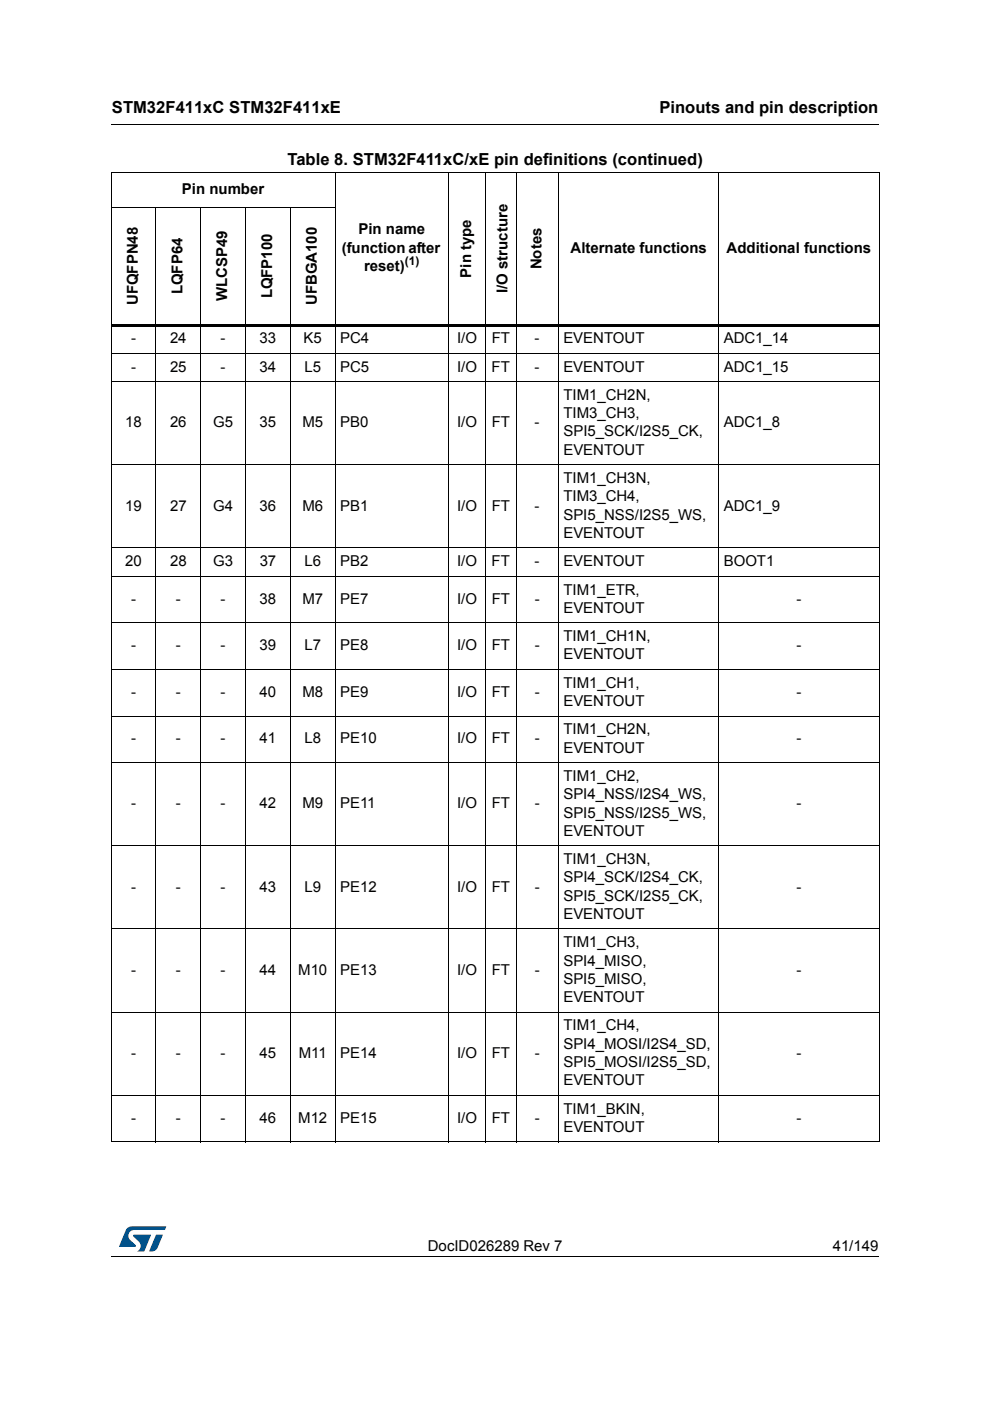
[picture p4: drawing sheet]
<svg xmlns="http://www.w3.org/2000/svg" width="210mm" height="297mm" viewBox="0 0 210 297" stroke-linecap="round" stroke-linejoin="round" font-family="sans-serif">
<defs><g id="words">
<g font-size="3.5">
<text x="23.7" y="23.9">STM32F411xC STM32F411xE</text>
<text x="139.8" y="23.9">Pinouts and pin description</text>
<text x="60.9" y="35">Table 8. STM32F411xC/xE pin definitions (continued)</text>
</g>
<g font-size="3.2">
<text x="38.6" y="41.1">Pin number</text>
<text x="72.5" y="53.6">(function after</text>
<text x="76" y="49.7">Pin name</text>
<text x="121" y="53.6">Alternate functions</text>
<text x="154.1" y="53.6">Additional functions</text>
<text x="77.2" y="57.5">reset)</text>
<text x="99.9" y="58.9" transform="rotate(-90 99.9 58.9)">Pin type</text>
<text x="114.8" y="57.1" transform="rotate(-90 114.8 57.1)">Notes</text>
<text x="29.2" y="64.7" transform="rotate(-90 29.2 64.7)">UFQFPN48</text>
<text x="38.7" y="62.4" transform="rotate(-90 38.7 62.4)">LQFP64</text>
<text x="48.2" y="63.9" transform="rotate(-90 48.2 63.9)">WLCSP49</text>
<text x="57.7" y="63.3" transform="rotate(-90 57.7 63.3)">LQFP100</text>
<text x="67.2" y="64.7" transform="rotate(-90 67.2 64.7)">UFBGA100</text>
<text x="107.6" y="62.1" transform="rotate(-90 107.6 62.1)">I/O structure</text>
<text x="27.8" y="72.8">-</text>
<text x="36" y="72.8">24</text>
<text x="46.8" y="72.8">-</text>
<text x="55.1" y="72.8">33</text>
<text x="64.4" y="72.8">K5</text>
<text x="72.1" y="72.8">PC4</text>
<text x="96.9" y="72.8">I/O</text>
<text x="104.2" y="72.8">FT</text>
<text x="113.4" y="72.8">-</text>
<text x="119.5" y="72.8">EVENTOUT</text>
<text x="153.5" y="72.8">ADC1_14</text>
<text x="27.8" y="78.8">-</text>
<text x="36" y="78.8">25</text>
<text x="46.8" y="78.8">-</text>
<text x="55.1" y="78.8">34</text>
<text x="64.6" y="78.8">L5</text>
<text x="72.1" y="78.8">PC5</text>
<text x="96.9" y="78.8">I/O</text>
<text x="104.2" y="78.8">FT</text>
<text x="113.4" y="78.8">-</text>
<text x="119.5" y="78.8">EVENTOUT</text>
<text x="153.5" y="78.8">ADC1_15</text>
<text x="119.5" y="84.8">TIM1_CH2N,</text>
<text x="119.5" y="88.7">TIM3_CH3,</text>
<text x="26.5" y="90.6">18</text>
<text x="36.1" y="90.6">26</text>
<text x="45.2" y="90.6">G5</text>
<text x="55" y="90.6">35</text>
<text x="64.1" y="90.6">M5</text>
<text x="72.1" y="90.6">PB0</text>
<text x="96.9" y="90.6">I/O</text>
<text x="104.2" y="90.6">FT</text>
<text x="113.4" y="90.6">-</text>
<text x="119.5" y="92.5">SPI5_SCK/I2S5_CK,</text>
<text x="153.5" y="90.6">ADC1_8</text>
<text x="119.5" y="96.4">EVENTOUT</text>
<text x="119.5" y="102.4">TIM1_CH3N,</text>
<text x="119.5" y="106.3">TIM3_CH4,</text>
<text x="26.5" y="108.2">19</text>
<text x="36.1" y="108.2">27</text>
<text x="45.2" y="108.2">G4</text>
<text x="55" y="108.2">36</text>
<text x="64.1" y="108.2">M6</text>
<text x="72.1" y="108.2">PB1</text>
<text x="96.9" y="108.2">I/O</text>
<text x="104.3" y="108.2">FT</text>
<text x="113.4" y="108.2">-</text>
<text x="119.5" y="110.2">SPI5_NSS/I2S5_WS,</text>
<text x="153.5" y="108.2">ADC1_9</text>
<text x="119.5" y="114.1">EVENTOUT</text>
<text x="26.5" y="120.1">20</text>
<text x="36.1" y="120.1">28</text>
<text x="45.2" y="120.1">G3</text>
<text x="55.1" y="120.1">37</text>
<text x="64.6" y="120.1">L6</text>
<text x="72.1" y="120.1">PB2</text>
<text x="96.9" y="120.1">I/O</text>
<text x="104.2" y="120.1">FT</text>
<text x="113.4" y="120.1">-</text>
<text x="119.4" y="120.1">EVENTOUT</text>
<text x="153.4" y="120.1">BOOT1</text>
<text x="27.8" y="128">-</text>
<text x="37.3" y="128">-</text>
<text x="46.8" y="128">-</text>
<text x="55.1" y="128">38</text>
<text x="64.1" y="128">M7</text>
<text x="72.1" y="128">PE7</text>
<text x="96.9" y="128">I/O</text>
<text x="104.3" y="128">FT</text>
<text x="113.4" y="128">-</text>
<text x="119.5" y="126">TIM1_ETR,</text>
<text x="119.5" y="129.9">EVENTOUT</text>
<text x="168.9" y="128">-</text>
<text x="27.8" y="137.9">-</text>
<text x="37.3" y="137.9">-</text>
<text x="46.8" y="137.9">-</text>
<text x="55.1" y="137.9">39</text>
<text x="64.6" y="137.9">L7</text>
<text x="72.1" y="137.9">PE8</text>
<text x="96.9" y="137.9">I/O</text>
<text x="104.3" y="137.9">FT</text>
<text x="113.4" y="137.9">-</text>
<text x="119.5" y="135.9">TIM1_CH1N,</text>
<text x="168.9" y="137.9">-</text>
<text x="119.5" y="139.8">EVENTOUT</text>
<text x="27.8" y="147.7">-</text>
<text x="37.3" y="147.7">-</text>
<text x="46.8" y="147.7">-</text>
<text x="55.1" y="147.7">40</text>
<text x="64.1" y="147.7">M8</text>
<text x="72.1" y="147.7">PE9</text>
<text x="96.9" y="147.7">I/O</text>
<text x="104.3" y="147.7">FT</text>
<text x="113.4" y="147.7">-</text>
<text x="119.5" y="145.8">TIM1_CH1,</text>
<text x="119.5" y="149.7">EVENTOUT</text>
<text x="168.9" y="147.7">-</text>
<text x="119.5" y="155.7">TIM1_CH2N,</text>
<text x="27.8" y="157.6">-</text>
<text x="37.3" y="157.6">-</text>
<text x="46.8" y="157.6">-</text>
<text x="55.1" y="157.6">41</text>
<text x="64.6" y="157.6">L8</text>
<text x="72.1" y="157.6">PE10</text>
<text x="96.9" y="157.6">I/O</text>
<text x="104.3" y="157.6">FT</text>
<text x="113.4" y="157.6">-</text>
<text x="119.5" y="159.6">EVENTOUT</text>
<text x="168.9" y="157.6">-</text>
<text x="119.5" y="165.6">TIM1_CH2,</text>
<text x="27.8" y="171.4">-</text>
<text x="37.3" y="171.4">-</text>
<text x="46.8" y="171.4">-</text>
<text x="55.1" y="171.4">42</text>
<text x="64.1" y="171.4">M9</text>
<text x="72.1" y="171.4">PE11</text>
<text x="96.9" y="171.4">I/O</text>
<text x="104.3" y="171.4">FT</text>
<text x="113.4" y="171.4">-</text>
<text x="119.5" y="169.4">SPI4_NSS/I2S4_WS,</text>
<text x="119.5" y="173.3">SPI5_NSS/I2S5_WS,</text>
<text x="168.9" y="171.4">-</text>
<text x="119.5" y="177.2">EVENTOUT</text>
<text x="119.5" y="183.2">TIM1_CH3N,</text>
<text x="27.8" y="189">-</text>
<text x="37.3" y="189">-</text>
<text x="46.8" y="189">-</text>
<text x="55.1" y="189">43</text>
<text x="64.6" y="189">L9</text>
<text x="72.1" y="189">PE12</text>
<text x="96.9" y="189">I/O</text>
<text x="104.3" y="189">FT</text>
<text x="113.4" y="189">-</text>
<text x="119.5" y="187.1">SPI4_SCK/I2S4_CK,</text>
<text x="119.5" y="191">SPI5_SCK/I2S5_CK,</text>
<text x="168.9" y="189">-</text>
<text x="119.5" y="194.8">EVENTOUT</text>
<text x="119.5" y="200.9">TIM1_CH3,</text>
<text x="27.8" y="206.7">-</text>
<text x="37.3" y="206.7">-</text>
<text x="46.8" y="206.7">-</text>
<text x="55.1" y="206.7">44</text>
<text x="63.2" y="206.7">M10</text>
<text x="72.1" y="206.7">PE13</text>
<text x="96.9" y="206.7">I/O</text>
<text x="104.3" y="206.7">FT</text>
<text x="113.4" y="206.7">-</text>
<text x="119.5" y="204.7">SPI4_MISO,</text>
<text x="119.5" y="208.6">SPI5_MISO,</text>
<text x="168.9" y="206.7">-</text>
<text x="119.5" y="212.5">EVENTOUT</text>
<text x="119.5" y="218.5">TIM1_CH4,</text>
<text x="27.8" y="224.3">-</text>
<text x="37.3" y="224.3">-</text>
<text x="46.8" y="224.3">-</text>
<text x="55.1" y="224.3">45</text>
<text x="63.4" y="224.3">M11</text>
<text x="72.1" y="224.3">PE14</text>
<text x="96.9" y="224.3">I/O</text>
<text x="104.3" y="224.3">FT</text>
<text x="113.4" y="224.3">-</text>
<text x="119.5" y="222.4">SPI4_MOSI/I2S4_SD,</text>
<text x="119.5" y="226.3">SPI5_MOSI/I2S5_SD,</text>
<text x="168.9" y="224.3">-</text>
<text x="119.5" y="230.1">EVENTOUT</text>
<text x="27.8" y="238.1">-</text>
<text x="37.3" y="238.1">-</text>
<text x="46.8" y="238.1">-</text>
<text x="55.1" y="238.1">46</text>
<text x="63.2" y="238.1">M12</text>
<text x="72.1" y="238.1">PE15</text>
<text x="96.9" y="238.1">I/O</text>
<text x="104.3" y="238.1">FT</text>
<text x="113.4" y="238.1">-</text>
<text x="119.5" y="236.1">TIM1_BKIN,</text>
<text x="168.9" y="238.1">-</text>
<text x="119.5" y="240">EVENTOUT</text>
<text x="90.7" y="265.1">DocID026289 Rev 7</text>
<text x="176.6" y="265.1">41/149</text>
</g>
<text font-size="2.5" x="85.8" y="56.2">(1)</text>
</g></defs>
<path d="M23.6 26.2l.1 .2zM23.6 266.3l.1 .1z" fill="#000"/>
<path d="M23.7 26.3h162.6M23.7 266.3h162.6" fill="none" stroke="#000" stroke-width=".21"/>
<path d="M25.2 260h10v5.3h-10z" fill="#fff"/>
<g fill="#005189">
<path d="M26.9 260.5l1-.5 7.3 .1-.3 .7h-6.4a1.31 1.31 0 0 0-1.3 1.1 1.31 1.31 0 0 0 .8 1.4l.7 .7 .1 .3-3.5 .1z"/>
<path d="M33.1 261.8h1.4l-.6 1.6a2.16 2.16 0 0 1-1.3 1.9l-1-.1z"/>
<path d="M28.3 261.8l3.7 .1-1.4 3.3-1.5 .1a1.43 1.43 0 0 0 .6-1.7l-1.4-1.4z"/>
</g>
<g fill="none" stroke="#000" stroke-width=".21">
<path d="M23.5 36.5h163M23.6 36.6v205.4M71.1 36.4v205.8M95.1 36.4v205.8M103 36.4v205.8M109.4 36.4v205.8M118.4 36.4v205.8M152.4 36.4v205.8M186.4 36.6v205.4M23.5 43.9h47.7M33.1 43.8v198.4M42.6 43.8v198.4"/>
<path d="M52.1 43.8v198.4M61.6 43.8v198.4M23.5 74.9h163M23.5 80.9h163M23.5 98.5h163M23.5 116.2h163M23.5 122.2h163M23.5 132.1h163M23.5 141.9h163M23.5 151.8h163M23.5 161.7h163M23.5 179.3h163"/>
<path d="M23.5 197h163M23.5 214.6h163M23.5 232.2h163M23.5 242.1h163"/>
</g>
<path d="M23.5 68.6h163v.6h-163z" fill="#000"/>
<use href="#words"/>
</svg>
